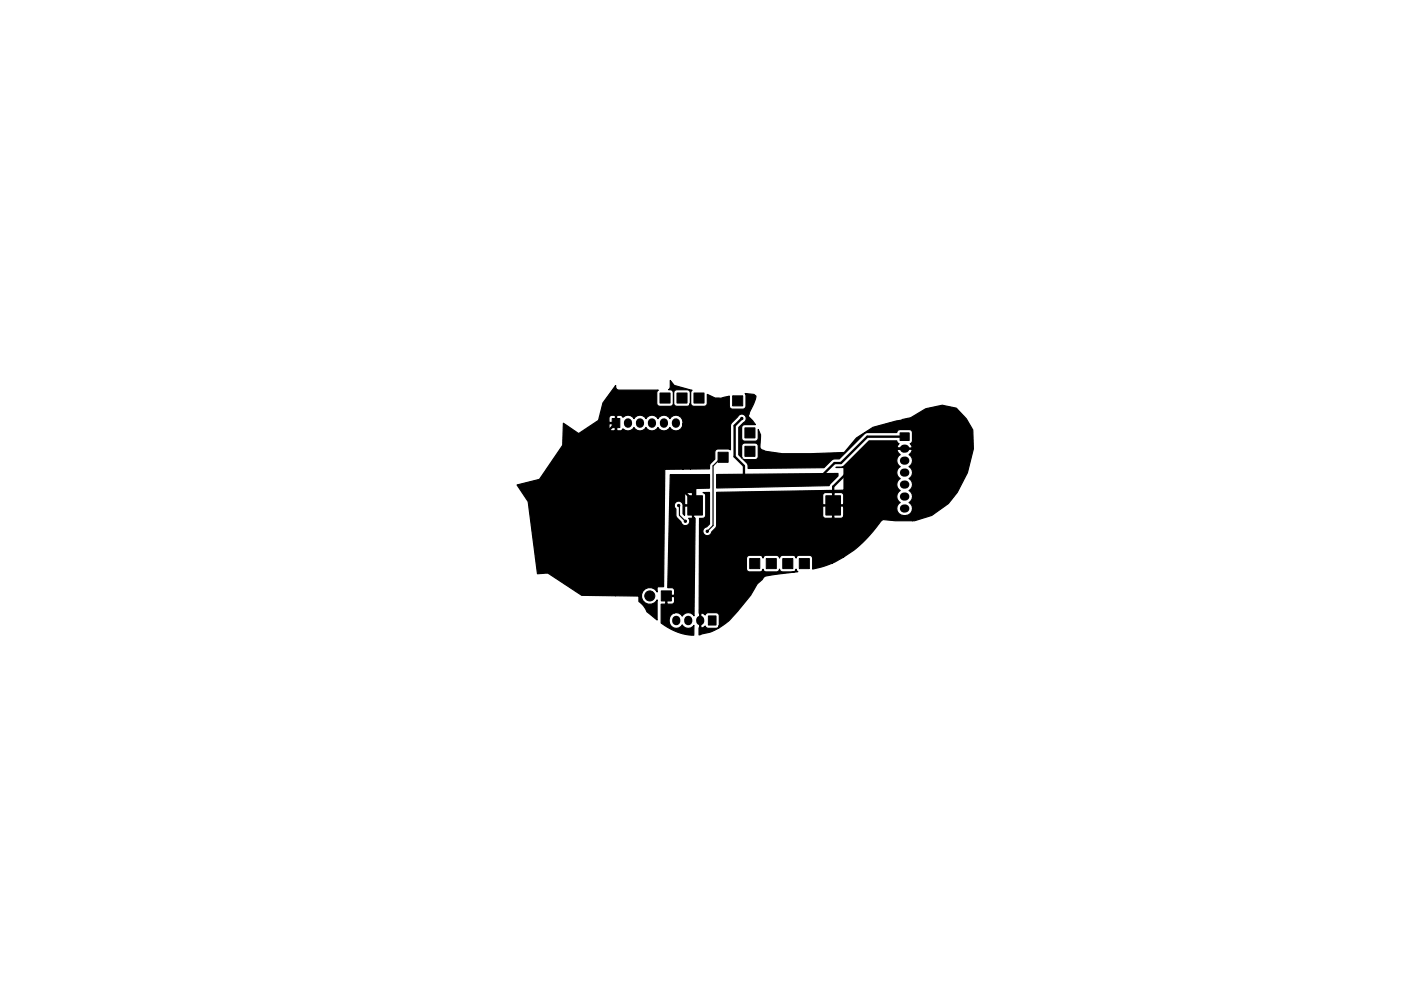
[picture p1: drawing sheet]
<svg xmlns="http://www.w3.org/2000/svg" width="297mm" height="210mm" viewBox="0 0 297 210" stroke-linecap="round" stroke-linejoin="round" font-family="sans-serif">
<g fill="#000" stroke="#000" stroke-width=".21">
<path d="M129.8 88.8h1.6v1.9h-1.6zM139.9 83.4h2.2v2.1h-2.2zM143.5 83.4h2.2v2.1h-2.2zM147.1 83.4h2.2v2.1h-2.2zM152.2 96h2.2v2.1h-2.2zM155.3 84h2.2v2.1h-2.2zM157.9 90.8h2.2v2.1h-2.2zM157.9 94.7h2.2v2.1h-2.2zM190.8 91.8h2v1.7h-2zM145.8 105.2h3.1v4.1h-3.1zM175.1 105.2h3.1v4.1h-3.1zM140.2 125.4h2.1v2.1h-2.1z"/>
<path d="M150.2 130.7h1.6v1.9h-1.6zM159 118.5h2.1v2.1h-2.1zM162.5 118.5h2.1v2.1h-2.1zM166 118.5h2.1v2.1h-2.1zM169.5 118.5h2.1v2.1h-2.1z"/>
<circle cx="157.3" cy="88.8" r=".25"/>
<circle cx="137.2" cy="113.5" r=".25"/>
<circle cx="143" cy="101.2" r=".25"/>
<circle cx="143.9" cy="107.3" r=".25"/>
<circle cx="145.3" cy="110.6" r=".25"/>
<circle cx="146.6" cy="114.7" r=".25"/>
<circle cx="146.9" cy="103.4" r=".25"/>
<circle cx="150" cy="112.7" r=".25"/>
<circle cx="152.4" cy="106.9" r=".25"/>
<circle cx="157.7" cy="101.6" r=".25"/>
<circle cx="119.5" cy="120.8" r=".25"/>
<circle cx="137.8" cy="126.4" r="1.07"/>
<circle cx="146" cy="134.4" r=".25"/>
</g>
<g fill="none" stroke="#000" stroke-width="1.7">
<path d="M133.1 89.6v.3M135.7 89.6v.3M138.2 89.6v.3M140.8 89.6v.3M143.3 89.6v.3M191.6 95.2h.4M191.6 97.7h.4M191.6 100.3h.4M191.6 102.8h.4M191.6 105.3h.4M191.6 107.9h.4M143.4 131.5v.3"/>
<path d="M145.9 131.5v.3M148.5 131.5v.3"/>
</g>
<path d="M130.6 96.9v-7.1l-5.6 5.6v19.9l-5.5 5.5M157.3 88.8l-1.5 1.5v6.6l1.9 2v2.7M191.8 92.6h-7.9l-5.6 5.6h-1.4l-3.3 3.4M191.8 95.2h-7.1l-8 8.1v3.9M135.4 101.7v2.9l1 1v7.2l.8 .7M143 101.2v1l4.4 4.4M144.1 103.4h2.8M146.9 103.4l.5 .4v3.4M146.9 103.4v11l-.3 .3" fill="none" stroke="#000" stroke-width=".5"/>
<path d="M130.6 96.9l4.8 4.8M152.7 97.3l-1.5 1.6v12.6l-1.2 1.2M143.9 107.3l.2 .1v1.9l1.2 1.3" fill="none" stroke="#000" stroke-width=".25"/>
<path d="M119.4 89.8l3.3 2.2 4.2-2.8 .9-3.7 2.7-3.7a.77 .77 0 0 0 .7 1h8.4l-.4 .5v2.3l.2 .4 .5 .2h2.2a.65 .65 0 0 0 .7-.6l-.1-2.5a.81 .81 0 0 0-1-.4l.4-.6v-1.4l.8 1.1 3.8 1-.3 .5v2.3l.2 .4 .5 .2h2.2a.65 .65 0 0 0 .7-.6v-1.9l1.6 .7 1.1 .1 1.9-.4v2.1a.65 .65 0 0 0 .7 .6h2.2l.5-.2 .2-.4v-2.3l-.2-.4 1.8 .2 .5 .3-.5 1.6-1.2 2.7 1.6 1.8h-2.3l-.5 .2-.2 .4v2.3a.65 .65 0 0 0 .7 .6h2.2l.5-.2 .2-.4v-1.9a3.9 3.9 0 0 1 .4 2.8l-.1 .6a.77 .77 0 0 0 .4 .9l.8 .3 3.6 .6h5.9l7.2-.3 2.6-3.1 3.5-2.2 8-2.1 3.2-1.9 3.5-.7 3 .6 2.1 2.2 1.3 2.4 .2 4-1.3 5.1-2.1 4.1-1.9 2.4-3.5 2.6-3.7 1.1h-.4v-2.6l-.1-.6-.7-.7 .3-.2a1.47 1.47 0 0 0-.3-2.3 1.45 1.45 0 0 0 0-2.6 1.45 1.45 0 0 0 0-2.5 1.45 1.45 0 0 0 0-2.5l.5-.4 .2-.5-.1-.3h-3l-.1 .3 .2 .5 .5 .4-.3 .2a1.47 1.47 0 0 0 .3 2.3 1.45 1.45 0 0 0 0 2.5 1.45 1.45 0 0 0 0 2.6 1.45 1.45 0 0 0 0 2.5 1.51 1.51 0 0 0-.7 1.9 1.51 1.51 0 0 0 1.8 .9 1.5 1.5 0 0 0 1.5-1.5v2.6h-3.6l-2.8-.3-.4 .5a38.2 38.2 0 0 1-5.7 6l-2.1 1.5v-12.9a.65 .65 0 0 0-.5-.8h-1.5l-.1 .2v2.4h1.9l.2-.2v.6l-.2-.1h-1.9v2.4l.1 .2h1.5l.5-.5v8.7l-2.4 1.2v-14.7l-.1-.2h-1.5l-.5 .5v1.9l.2 .2h1.9v.3h-1.9l-.2 .1v1.7a.65 .65 0 0 0 .5 .8h1.5l.1-.2v9.6l-2 .8-2.2 .5v-2.2l-.2-.5-.4-.2h-2.3a.63 .63 0 0 0-.6 .6 .63 .63 0 0 0-.7-.6l-2.4 .1-.4 .5-.4-.5-2.5-.1a.63 .63 0 0 0-.6 .6 .63 .63 0 0 0-.7-.6h-2.2l-.5 .2-.1 .5v2.2a.65 .65 0 0 0 .6 .6h2.5l.4-.5 .4 .5h2.4a.63 .63 0 0 0 .7-.5 .63 .63 0 0 0 .6 .5h2.5l.4-.5 .4 .5-6.9 .9-1.7 1.7a35.3 35.3 0 0 1-6.6 8.2l-1.5 1.1v-2.6l-.2-.4-.4-.2h-1.8l-.4 .2-.2 .3-.7-.5-.2 .2v2.9l.2 .2 .7-.5 .4 .5h2a.65 .65 0 0 0 .6-.6v.5l-.4 .2a8 8 0 0 1-3.3 1.1l-.6 .2v-1.5l.1-.1v-23.1h.7a.65 .65 0 0 0 .6-.7v-4.2l-.2-.4-.3-.2h1.3v6.7l-.6 .6a.95 .95 0 0 0-.8 1 .95 .95 0 0 0 .9 .9 .95 .95 0 0 0 1-.8l.8-.9 .2-.5v-7l27-.5v-4.8l-1.6-.1a1.75 1.75 0 0 0 1.6-.2l5.4-5.4h5.8l.2 .5 .3 .1-.4 .7 .1 .3h3l.1-.3-.4-.7 .4-.3 .1-2a.65 .65 0 0 0-.7-.7l-2.3 .1-.4 .6h-6.5l-5.7 5.6h-1.3l-1.9 1.8-16.1 .2v-.9l-1.1-1.1 2.6 .1a.65 .65 0 0 0 .7-.6v-2.3l-.2-.4-.5-.2h-2.2a.65 .65 0 0 0-.7 .6l.2 2.6-.8-.7v-5.8l1.1-1.1a.94 .94 0 0 0 .3-1.5 .94 .94 0 0 0-1.6 .3l-1.5 1.6v5.4l-.5-.1h-2.2a.65 .65 0 0 0-.7 .6v1.5l-1 1.2-.1 .9h-4v-16.2a.65 .65 0 0 0-.7-.6h-2.2l-.5 .2-.2 .4v2.3a.65 .65 0 0 0 .7 .6h2.5l.4-.6v13.9h-1.6v-9.6a1.51 1.51 0 0 0-.9-1.7 1.51 1.51 0 0 0-1.9 .6 1.45 1.45 0 0 0-2.5 0 1.45 1.45 0 0 0-2.5 0 1.45 1.45 0 0 0-2.6 0 1.46 1.46 0 0 0-2.3-.3l-.5-.4h-.7l-.2 .2v3l.2 .1h.7l.5-.4a1.47 1.47 0 0 0 2.3-.3 1.45 1.45 0 0 0 2.6 0 1.45 1.45 0 0 0 2.5 0 1.45 1.45 0 0 0 2.5 0 1.48 1.48 0 0 0 1.7 .7 1.48 1.48 0 0 0 1.1-1.5v9.6l-3.9 .1-.2 24.9h-1.4v1.1a1.77 1.77 0 0 0-2.7-.5 1.77 1.77 0 0 0 0 2.7 1.77 1.77 0 0 0 2.7-.5v4.2l-2.1-1.7-.7-1.1-1-1.1v-1.1l-5-.1v-38.1l-.2-.2-.9 .1a1.06 1.06 0 0 0-.1 1.4h1.2v.3h-1.2l-.2 .1a1.17 1.17 0 0 0 .3 1.3l.9 .1 .2-.1v35.1l-7.2-.1-7.1-4.7-2.2 .1-2-15.3-2.4-3.5 4.8-1.2 4.9-7.2zM142.1 100.7h8.3v2.9h-3v3.8h-.1v-2.7l-.2-.2h-1.4a.65 .65 0 0 0-.6 .8v1.6l.2 .2h2v.3h-2l-.2 .1v1.8l-.3-.3v-1.5a.95 .95 0 0 0-1.2-1.1 .95 .95 0 0 0-.3 1.6l.1 1.6 1 1.1a.94 .94 0 0 0 1.3 .8 .94 .94 0 0 0 .3-1.5h1.1l.2-.2 .1 .2-.3 20.6a1.44 1.44 0 0 0-2.5 .1 1.37 1.37 0 0 0-1.6-.7v-3.3l-.1-.1h-1.5v1.4l.2 .2h.9l.5-.5v2.3a1.66 1.66 0 0 0-1.1 2.1 1.66 1.66 0 0 0 2.1 1.1l.6-.6a1.44 1.44 0 0 0 2.5 .1v2.1h-.1a11.4 11.4 0 0 1-6.8-2.6v-4h.8l.1-.2v-1.7h1.8l.1-.2a1.26 1.26 0 0 0-.2-1.3l-1.2-.1zM151.9 100.7l25.8-.2v.5l-1.7 1.6-.2 .4-23.9 .5z" fill="#000" stroke="#000" stroke-width=".25"/>
</svg>
